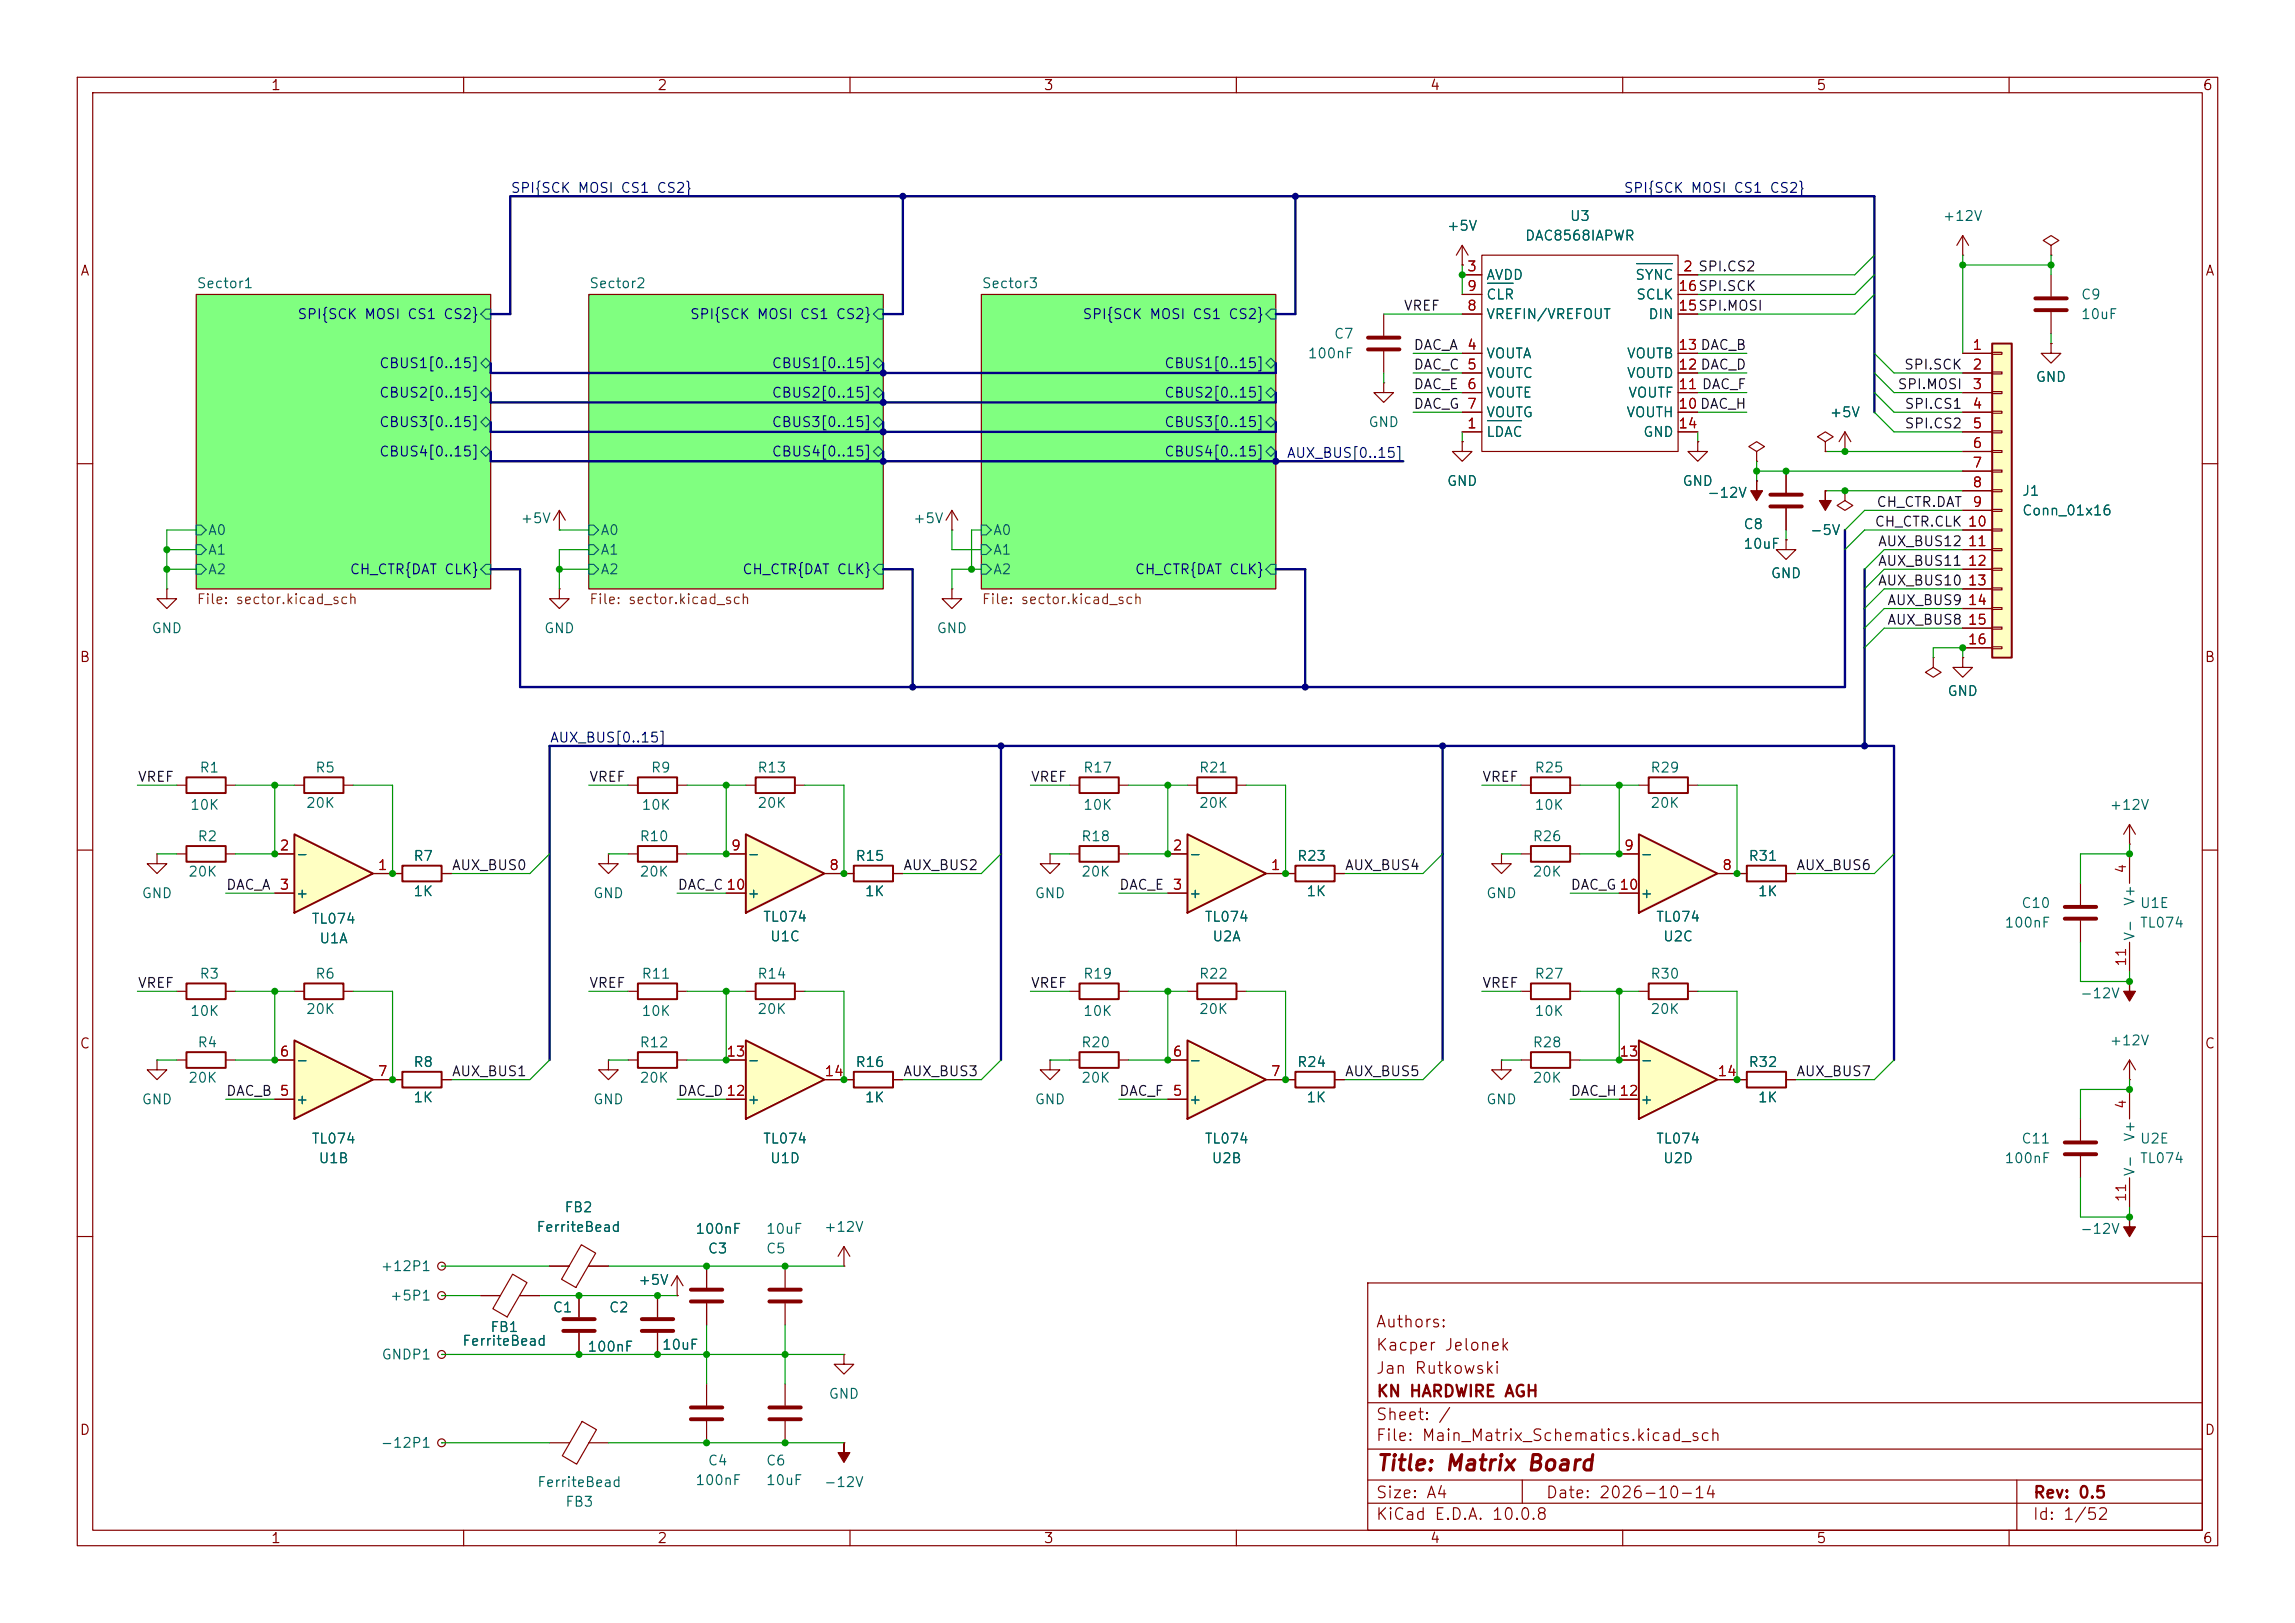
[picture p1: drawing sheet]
<svg xmlns="http://www.w3.org/2000/svg" width="297mm" height="210mm" viewBox="0 0 297 210" stroke-linecap="round" stroke-linejoin="round" font-family="sans-serif">
<defs><g id="words">
<text font-size="2" fill="#840000" x="178" y="190.8">Title: Matrix Board</text>
<g font-size="1.5" fill="#840000">
<text x="178" y="172.1">Authors:</text>
<text x="178" y="178.1">Jan Rutkowski</text>
<text x="178" y="175.1">Kacper Jelonek</text>
<text x="178" y="184.1">Sheet: /</text>
<text x="178" y="181.1">KN HARDWIRE AGH</text>
<text x="178" y="186.8">File: Main_Matrix_Schematics.kicad_sch</text>
<text x="178" y="197">KiCad E.D.A. 10.0.8</text>
<text x="178" y="194.2">Size: A4</text>
<text x="200" y="194.2">Date: 2026-10-14</text>
<text x="263" y="197">Id: 1/52</text>
<text x="263" y="194.2">Rev: 0.5</text>
</g>
<g font-size="1.3" fill="#840000">
<text x="35" y="12">1</text>
<text x="85" y="12">2</text>
<text x="135" y="12">3</text>
<text x="185" y="12">4</text>
<text x="235" y="12">5</text>
<text x="285" y="12">6</text>
<text x="10.3" y="36">A</text>
<text x="285.3" y="36">A</text>
<text x="10.2" y="86">B</text>
<text x="285.2" y="86">B</text>
<text x="10.2" y="136">C</text>
<text x="285.2" y="136">C</text>
<text x="10.2" y="186">D</text>
<text x="285.2" y="186">D</text>
<text x="35" y="200">1</text>
<text x="85" y="200">2</text>
<text x="135" y="200">3</text>
<text x="185" y="200">4</text>
<text x="235" y="200">5</text>
<text x="285" y="200">6</text>
</g>
<g font-size="1.3" fill="#000084">
<text x="66" y="25.3">SPI{SCK MOSI CS1 CS2}</text>
<text x="210" y="25.3">SPI{SCK MOSI CS1 CS2}</text>
<text x="38.4" y="41.6">SPI{SCK MOSI CS1 CS2}</text>
<text x="89.2" y="41.6">SPI{SCK MOSI CS1 CS2}</text>
<text x="140" y="41.6">SPI{SCK MOSI CS1 CS2}</text>
<text x="49" y="48">CBUS1[0..15]</text>
<text x="99.8" y="48">CBUS1[0..15]</text>
<text x="150.6" y="48">CBUS1[0..15]</text>
<text x="49" y="51.8">CBUS2[0..15]</text>
<text x="99.8" y="51.8">CBUS2[0..15]</text>
<text x="150.6" y="51.8">CBUS2[0..15]</text>
<text x="49" y="55.6">CBUS3[0..15]</text>
<text x="49" y="59.4">CBUS4[0..15]</text>
<text x="99.8" y="55.6">CBUS3[0..15]</text>
<text x="99.8" y="59.4">CBUS4[0..15]</text>
<text x="150.6" y="55.6">CBUS3[0..15]</text>
<text x="150.6" y="59.4">CBUS4[0..15]</text>
<text x="166.4" y="59.6">AUX_BUS[0..15]</text>
<text x="45.2" y="74.6">CH_CTR{DAT CLK}</text>
<text x="96" y="74.6">CH_CTR{DAT CLK}</text>
<text x="146.8" y="74.6">CH_CTR{DAT CLK}</text>
<text x="71.1" y="96.4">AUX_BUS[0..15]</text>
</g>
<g font-size="1.3" fill="#006464">
<text x="203.1" y="28.9">U3</text>
<text x="251.3" y="28.9">+12V</text>
<text x="187.2" y="30.2">+5V</text>
<text x="197.3" y="31.4">DAC8568IAPWR</text>
<text x="25.4" y="37.6">Sector1</text>
<text x="76.2" y="37.6">Sector2</text>
<text x="127" y="37.6">Sector3</text>
<text x="192.3" y="36.5">AVDD</text>
<text x="192.3" y="41.6">VREFIN/VREFOUT</text>
<text x="192.3" y="39.1">CLR</text>
<text x="211.5" y="36.5">SYNC</text>
<text x="211.7" y="39.1">SCLK</text>
<text x="213.2" y="41.6">DIN</text>
<text x="269.2" y="39.1">C9</text>
<text x="269.2" y="41.6">10uF</text>
<text x="169.2" y="46.7">100nF</text>
<text x="172.5" y="44.1">C7</text>
<text x="192.3" y="46.7">VOUTA</text>
<text x="210.4" y="46.7">VOUTB</text>
<text x="192.3" y="49.2">VOUTC</text>
<text x="192.3" y="51.8">VOUTE</text>
<text x="210.4" y="49.2">VOUTD</text>
<text x="210.6" y="51.8">VOUTF</text>
<text x="263.4" y="49.7">GND</text>
<text x="177" y="55.6">GND</text>
<text x="192.3" y="56.8">LDAC</text>
<text x="192.3" y="54.3">VOUTG</text>
<text x="210.4" y="54.3">VOUTH</text>
<text x="212.6" y="56.8">GND</text>
<text x="236.7" y="54.3">+5V</text>
<text x="187.2" y="63.2">GND</text>
<text x="217.6" y="63.2">GND</text>
<text x="220.9" y="64.7">-12V</text>
<text x="261.6" y="64.5">J1</text>
<text x="26.8" y="69.5">A0</text>
<text x="67.3" y="68">+5V</text>
<text x="77.6" y="69.5">A0</text>
<text x="118.1" y="68">+5V</text>
<text x="128.4" y="69.5">A0</text>
<text x="225.5" y="68.8">C8</text>
<text x="225.5" y="71.3">10uF</text>
<text x="234.2" y="69.5">-5V</text>
<text x="261.6" y="67">Conn_01x16</text>
<text x="26.8" y="72.1">A1</text>
<text x="26.8" y="74.6">A2</text>
<text x="77.6" y="72.1">A1</text>
<text x="77.6" y="74.6">A2</text>
<text x="128.4" y="72.1">A1</text>
<text x="128.4" y="74.6">A2</text>
<text x="229.1" y="75.1">GND</text>
<text x="19.5" y="82.2">GND</text>
<text x="70.3" y="82.2">GND</text>
<text x="121.1" y="82.2">GND</text>
<text x="251.9" y="90.4">GND</text>
<text x="25.7" y="100.3">R1</text>
<text x="40.7" y="100.3">R5</text>
<text x="84.2" y="100.3">R9</text>
<text x="97.9" y="100.3">R13</text>
<text x="140.1" y="100.3">R17</text>
<text x="155.1" y="100.3">R21</text>
<text x="198.5" y="100.3">R25</text>
<text x="213.5" y="100.3">R29</text>
<text x="24.5" y="105.1">10K</text>
<text x="39.5" y="104.8">20K</text>
<text x="82.9" y="105.1">10K</text>
<text x="97.9" y="104.8">20K</text>
<text x="140.1" y="105.1">10K</text>
<text x="155.1" y="104.8">20K</text>
<text x="198.5" y="105.1">10K</text>
<text x="213.5" y="104.8">20K</text>
<text x="272.9" y="105.1">+12V</text>
<text x="24.3" y="113.7">20K</text>
<text x="25.5" y="109.2">R2</text>
<text x="38.2" y="111.5">-</text>
<text x="53.4" y="111.7">R7</text>
<text x="82.7" y="109.2">R10</text>
<text x="82.7" y="113.7">20K</text>
<text x="96.6" y="111.5">-</text>
<text x="110.6" y="111.7">R15</text>
<text x="139.8" y="109.2">R18</text>
<text x="139.8" y="113.7">20K</text>
<text x="153.8" y="111.5">-</text>
<text x="167.8" y="111.7">R23</text>
<text x="198.3" y="109.2">R26</text>
<text x="198.3" y="113.7">20K</text>
<text x="212.2" y="111.5">-</text>
<text x="226.2" y="111.7">R31</text>
<text x="18.3" y="116.5">GND</text>
<text x="38.2" y="116.5">+</text>
<text x="40.2" y="119.8">TL074</text>
<text x="53.4" y="116.3">1K</text>
<text x="76.7" y="116.5">GND</text>
<text x="96.6" y="116.5">+</text>
<text x="98.7" y="119.6">TL074</text>
<text x="111.8" y="116.3">1K</text>
<text x="133.8" y="116.5">GND</text>
<text x="153.8" y="116.5">+</text>
<text x="155.8" y="119.6">TL074</text>
<text x="169" y="116.3">1K</text>
<text x="192.2" y="116.5">GND</text>
<text x="212.2" y="116.5">+</text>
<text x="214.2" y="119.6">TL074</text>
<text x="227.4" y="116.3">1K</text>
<text x="261.5" y="117.8">C10</text>
<text x="276.6" y="117.3" transform="rotate(-90 276.6 117.3)">V+</text>
<text x="276.8" y="117.8">U1E</text>
<text x="41.2" y="122.4">U1A</text>
<text x="99.6" y="122.1">U1C</text>
<text x="156.8" y="122.1">U2A</text>
<text x="215.1" y="122.1">U2C</text>
<text x="259.3" y="120.3">100nF</text>
<text x="276.6" y="121.8" transform="rotate(-90 276.6 121.8)">V-</text>
<text x="276.8" y="120.3">TL074</text>
<text x="24.5" y="131.8">10K</text>
<text x="25.7" y="126.9">R3</text>
<text x="39.5" y="131.5">20K</text>
<text x="40.7" y="126.9">R6</text>
<text x="82.9" y="126.9">R11</text>
<text x="82.9" y="131.8">10K</text>
<text x="97.9" y="126.9">R14</text>
<text x="97.9" y="131.5">20K</text>
<text x="140.1" y="126.9">R19</text>
<text x="140.1" y="131.8">10K</text>
<text x="155.1" y="126.9">R22</text>
<text x="155.1" y="131.5">20K</text>
<text x="198.5" y="126.9">R27</text>
<text x="198.5" y="131.8">10K</text>
<text x="213.5" y="126.9">R30</text>
<text x="213.5" y="131.5">20K</text>
<text x="269.1" y="129.5">-12V</text>
<text x="25.5" y="135.8">R4</text>
<text x="82.7" y="135.8">R12</text>
<text x="139.8" y="135.8">R20</text>
<text x="198.3" y="135.8">R28</text>
<text x="272.9" y="135.6">+12V</text>
<text x="18.3" y="143.2">GND</text>
<text x="24.3" y="140.4">20K</text>
<text x="38.2" y="143.2">+</text>
<text x="38.2" y="138.1">-</text>
<text x="53.4" y="138.4">R8</text>
<text x="53.4" y="142.9">1K</text>
<text x="76.7" y="143.2">GND</text>
<text x="82.7" y="140.4">20K</text>
<text x="96.6" y="143.2">+</text>
<text x="96.6" y="138.1">-</text>
<text x="110.6" y="138.4">R16</text>
<text x="111.8" y="142.9">1K</text>
<text x="133.8" y="143.2">GND</text>
<text x="139.8" y="140.4">20K</text>
<text x="153.8" y="143.2">+</text>
<text x="153.8" y="138.1">-</text>
<text x="167.8" y="138.4">R24</text>
<text x="169" y="142.9">1K</text>
<text x="192.2" y="143.2">GND</text>
<text x="198.3" y="140.4">20K</text>
<text x="212.2" y="143.2">+</text>
<text x="212.2" y="138.1">-</text>
<text x="226.2" y="138.4">R32</text>
<text x="227.4" y="142.9">1K</text>
<text x="40.2" y="148.3">TL074</text>
<text x="98.7" y="148.3">TL074</text>
<text x="155.8" y="148.3">TL074</text>
<text x="214.2" y="148.3">TL074</text>
<text x="261.5" y="148.3">C11</text>
<text x="276.6" y="147.8" transform="rotate(-90 276.6 147.8)">V+</text>
<text x="276.8" y="148.3">U2E</text>
<text x="41.1" y="150.8">U1B</text>
<text x="99.6" y="150.8">U1D</text>
<text x="156.7" y="150.8">U2B</text>
<text x="215.1" y="150.8">U2D</text>
<text x="259.3" y="150.8">100nF</text>
<text x="276.6" y="152.3" transform="rotate(-90 276.6 152.3)">V-</text>
<text x="276.8" y="150.8">TL074</text>
<text x="69.3" y="159.7">FerriteBead</text>
<text x="73" y="157.2">FB2</text>
<text x="89.9" y="160">100nF</text>
<text x="99" y="160">10uF</text>
<text x="106.6" y="159.7">+12V</text>
<text x="269.1" y="160">-12V</text>
<text x="49.2" y="164.8">+12P1</text>
<text x="82.5" y="166.6">+5V</text>
<text x="91.5" y="162.5">C3</text>
<text x="99" y="162.5">C5</text>
<text x="50.4" y="168.6">+5P1</text>
<text x="63.4" y="172.7">FB1</text>
<text x="71.5" y="170.1">C1</text>
<text x="78.7" y="170.1">C2</text>
<text x="49.3" y="176.2">GNDP1</text>
<text x="59.7" y="174.4">FerriteBead</text>
<text x="75.9" y="175.2">100nF</text>
<text x="85.6" y="175">10uF</text>
<text x="107.2" y="181.3">GND</text>
<text x="49.2" y="187.7">-12P1</text>
<text x="91.5" y="189.9">C4</text>
<text x="99" y="189.9">C6</text>
<text x="69.4" y="192.7">FerriteBead</text>
<text x="73.1" y="195.3">FB3</text>
<text x="89.9" y="192.5">100nF</text>
<text x="99" y="192.5">10uF</text>
<text x="106.6" y="192.7">-12V</text>
</g>
<g font-size="1.3" fill="#a90000">
<text x="189.8" y="35.4">3</text>
<text x="217.7" y="35.4">2 SPI.CS2</text>
<text x="217.7" y="35.4">2</text>
<text x="189.8" y="40.5">8</text>
<text x="189.8" y="38">9</text>
<text x="217.1" y="40.5">15SPI.MOSI</text>
<text x="217.1" y="38">16SPI.SCK</text>
<text x="217.1" y="40.5">15</text>
<text x="217.1" y="38">16</text>
<text x="189.8" y="45.6">4</text>
<text x="217.1" y="45.6">13 DAC_B</text>
<text x="217.1" y="45.6">13</text>
<text x="255.2" y="45.6">1</text>
<text x="189.8" y="50.7">6</text>
<text x="189.8" y="48.1">5</text>
<text x="189.8" y="53.2">7</text>
<text x="217.1" y="53.2">10DAC_H</text>
<text x="217.1" y="50.7">11 DAC_F</text>
<text x="217.1" y="48.1">12 DAC_D</text>
<text x="217.1" y="53.2">10</text>
<text x="217.1" y="50.7">11</text>
<text x="217.1" y="48.1">12</text>
<text x="255.2" y="48.1">2</text>
<text x="255.2" y="50.7">3</text>
<text x="255.2" y="53.2">4</text>
<text x="189.8" y="55.7">1</text>
<text x="217.1" y="55.7">14</text>
<text x="255.2" y="55.7">5</text>
<text x="255.2" y="58.3">6</text>
<text x="255.2" y="60.8">7</text>
<text x="255.2" y="63.4">8</text>
<text x="255.2" y="65.9">9</text>
<text x="254.6" y="71">11</text>
<text x="254.6" y="68.4">10</text>
<text x="254.6" y="73.5">12</text>
<text x="254.6" y="76.1">13</text>
<text x="254.6" y="78.6">14</text>
<text x="254.6" y="81.1">15</text>
<text x="254.6" y="83.7">16</text>
<text x="36.1" y="110.4">2</text>
<text x="48.8" y="112.9">1</text>
<text x="94.5" y="110.4">9</text>
<text x="107.2" y="112.9">8</text>
<text x="151.7" y="110.4">2</text>
<text x="164.4" y="112.9">1</text>
<text x="210.1" y="110.4">9</text>
<text x="222.8" y="112.9">8</text>
<text x="275.5" y="113.1" transform="rotate(-90 275.5 113.1)">4</text>
<text x="36.1" y="115.4">3</text>
<text x="93.9" y="115.4">10</text>
<text x="151.7" y="115.4">3</text>
<text x="209.5" y="115.4">10</text>
<text x="275.5" y="125.2" transform="rotate(-90 275.5 125.2)">11</text>
<text x="36.1" y="137">6</text>
<text x="93.9" y="137">13</text>
<text x="151.7" y="137">6</text>
<text x="209.5" y="137">13</text>
<text x="36.1" y="142.1">5</text>
<text x="48.8" y="139.6">7</text>
<text x="93.9" y="142.1">12</text>
<text x="106.6" y="139.6">14</text>
<text x="151.7" y="142.1">5</text>
<text x="164.4" y="139.6">7</text>
<text x="209.5" y="142.1">12</text>
<text x="222.2" y="139.6">14</text>
<text x="275.5" y="143.6" transform="rotate(-90 275.5 143.6)">4</text>
<text x="275.5" y="155.6" transform="rotate(-90 275.5 155.6)">11</text>
</g>
<g font-size="1.3" fill="#0f0f0f">
<text x="181.6" y="40.5">VREF</text>
<text x="182.9" y="45.6">DAC_A</text>
<text x="182.9" y="48.1">DAC_C 5</text>
<text x="182.9" y="53.2">DAC_G 7</text>
<text x="182.9" y="50.7">DAC_E</text>
<text x="245.5" y="50.7">SPI.MOSI</text>
<text x="246.3" y="48.1">SPI.SCK</text>
<text x="246.4" y="53.2">SPI.CS1</text>
<text x="246.4" y="55.8">SPI.CS2</text>
<text x="242.8" y="65.9">CH_CTR.DAT</text>
<text x="242.5" y="68.5">CH_CTR.CLK 10</text>
<text x="242.9" y="71">AUX_BUS12</text>
<text x="242.9" y="76.1">AUX_BUS10</text>
<text x="242.9" y="73.5">AUX_BUS11</text>
<text x="244.2" y="78.6">AUX_BUS9</text>
<text x="244.2" y="81.2">AUX_BUS8</text>
<text x="17.8" y="101.5">VREF</text>
<text x="76.2" y="101.5">VREF</text>
<text x="133.3" y="101.5">VREF</text>
<text x="191.7" y="101.5">VREF</text>
<text x="58.4" y="112.9">AUX_BUS0</text>
<text x="116.8" y="112.9">AUX_BUS2</text>
<text x="174" y="112.9">AUX_BUS4</text>
<text x="232.4" y="112.9">AUX_BUS6</text>
<text x="29.2" y="115.4">DAC_A</text>
<text x="87.6" y="115.4">DAC_C 10</text>
<text x="144.8" y="115.4">DAC_E</text>
<text x="203.2" y="115.4">DAC_G 10</text>
<text x="17.8" y="128.1">VREF</text>
<text x="76.2" y="128.1">VREF</text>
<text x="133.3" y="128.1">VREF</text>
<text x="191.7" y="128.1">VREF</text>
<text x="29.2" y="142.1">DAC_B 5</text>
<text x="58.4" y="139.6">AUX_BUS1</text>
<text x="87.6" y="142.1">DAC_D 12</text>
<text x="116.8" y="139.6">AUX_BUS3</text>
<text x="144.8" y="142.1">DAC_F</text>
<text x="174" y="139.6">AUX_BUS5</text>
<text x="203.2" y="142.1">DAC_H12</text>
<text x="232.4" y="139.6">AUX_BUS7</text>
</g>
<g font-size="1.3" fill="#725600">
<text x="25.4" y="78.5">File: sector.kicad_sch</text>
<text x="76.2" y="78.5">File: sector.kicad_sch</text>
<text x="127" y="78.5">File: sector.kicad_sch</text>
</g>
</g></defs>
<g fill="none" stroke="#840000" stroke-width=".15">
<path d="M10 10h277v190h-277zM12 12h273v186h-273zM60 10v2M110 10v2M160 10v2M210 10v2M260 10v2M10 60h2M285 60h2M10 110h2M269.2 114.3v2.8M269.2 119.1v2.8"/>
<path d="M285 110h2M20.3 137.2v1.2h1.3l-1.3 1.3-1.3-1.3h1.3M20.3 137.2h.1M22.9 137.2h1.2M29.2 137.2h1.3M153.7 128.3h1.2M160 128.3h1.3M275.6 127h.1M10 160h2M57.1 163.8h.1M57.1 175.3h.1M62.2 167.6h2.6"/>
<path d="M66.3 164.9l1.9 1.1-2.6 4.4-1.8-1.1zM67.3 167.6h2.5M177 166h108v32h-108zM285 160h2M60 198v2M110 198v2M160 198v2M177 194.5h108M177 191.5h108M177 187.5h108M177 181.5h108M197 191.5v3"/>
<path d="M210 198v2M260 198v2M261 191.5v6.5"/>
<circle cx="57.2" cy="175.3" r=".51"/>
<circle cx="57.2" cy="163.8" r=".51"/>
</g>
<g fill="#80ff80" stroke="#80ff80" stroke-width=".13">
<path d="M76.2 38.1h38.1v38.1h-38.1z"/>
<path d="M127 38.1h38.1v38.1h-38.1z"/>
<path d="M25.4 38.1h38.1v38.1h-38.1z"/>
</g>
<path d="M25.4 38.1h38.1v38.1h-38.1zM76.2 38.1h38.1v38.1h-38.1zM127 38.1h38.1v38.1h-38.1z" fill="none" stroke="#800000" stroke-width=".15"/>
<g fill="none" stroke="#006464" stroke-width=".15">
<path d="M62.2 47l.7-.6 .6 .6-.6 .6zM62.2 50.8l.7-.6 .6 .6-.6 .6zM62.2 58.4l.7-.6 .6 .6-.6 .7zM62.2 40.6l.7-.6h.6v1.3h-.6zM62.9 54l.6 .6-.6 .6-.7-.6zM113 47l.7-.6 .6 .6-.6 .6zM113 50.8l.7-.6 .6 .6-.6 .6zM113 58.4l.7-.6 .6 .6-.6 .7zM113.7 54l.6 .6-.6 .6-.7-.6zM113.7 40h.6v1.3h-.6l-.7-.7zM163.8 47l.7-.6 .6 .6-.6 .6zM163.8 50.8l.7-.6 .6 .6-.6 .6z"/>
<path d="M163.8 58.4l.7-.6 .6 .6-.6 .7zM164.5 54l.6 .6-.6 .6-.7-.6zM164.5 40h.6v1.3h-.6l-.7-.7zM25.4 67.9h.6l.7 .7-.7 .6h-.6zM25.4 70.5h.6l.7 .6-.7 .7h-.6zM25.4 73h.6l.7 .7-.7 .6h-.6zM62.2 73.7l.7-.7h.6v1.3h-.6zM76.2 67.9h.6l.7 .7-.7 .6h-.6zM76.2 70.5h.6l.7 .6-.7 .7h-.6zM76.2 73h.6l.7 .7-.7 .6h-.6zM113.7 73h.6v1.3h-.6l-.7-.6zM127 67.9h.6l.7 .7-.7 .6h-.6z"/>
<path d="M127 70.5h.6l.7 .6-.7 .7h-.6zM127 73h.6l.7 .7-.7 .6h-.6zM164.5 73h.6v1.3h-.6l-.7-.6z"/>
</g>
<path d="M267.2 117.3h4.1M267.2 118.9h4.1" fill="none" stroke="#840000" stroke-width=".51"/>
<path d="M275.6 127v1.3h.8l-.8 1.2-.8-1.2h.8z" fill="#840000" stroke="#840000" stroke-width=".15"/>
<path d="M24.1 136.1h5.1v2.1h-5.1zM154.9 127.3h5.1v2h-5.1z" fill="none" stroke="#840000" stroke-width=".25"/>
<path d="M38.1 134.6l10.2 5.1-10.2 5.1z" fill="#ffffc2"/>
<path d="M39.4 100.6h5v2h-5zM38.1 134.6l10.2 5.1-10.2 5.1zM52.1 138.7h5v2h-5zM139.7 127.3h5.1v2h-5.1zM139.7 136.1h5.1v2.1h-5.1z" fill="none" stroke="#840000" stroke-width=".25"/>
<g fill="none" stroke="#840000" stroke-width=".15">
<path d="M72.4 68.6h.1M72.4 66l-.8 1.3M72.4 66l.8 1.3M72.4 66v2.6M123.2 76.2v1.3h1.3l-1.3 1.2-1.3-1.2h1.3M123.2 76.2h.1M123.2 68.6h.1M123.2 66l-.8 1.3M123.2 66l.8 1.3M123.2 66v2.6M38.1 101.6h1.3M44.4 101.6h1.3"/>
<path d="M135.9 110.5v1.3h1.3l-1.3 1.2-1.3-1.2h1.3M135.9 110.5h.1M35.6 137.2h2.5M48.3 139.7h3.8M57.1 139.7h1.3M138.4 137.2h1.3M138.4 128.3h1.3M144.8 137.2h1.2M144.8 128.3h1.2M35.6 142.2h2.5M91.4 163.8v2.8M91.4 168.7v2.8"/>
</g>
<path d="M89.4 168.4h4.1M89.4 166.9h4.1" fill="none" stroke="#840000" stroke-width=".51"/>
<path d="M38.1 108l10.2 5-10.2 5.1z" fill="#ffffc2"/>
<path d="M24.1 100.6h5.1v2h-5.1zM24.1 109.5h5.1v2h-5.1zM38.1 108l10.2 5-10.2 5.1zM52.1 112h5v2h-5zM154.9 100.6h5.1v2h-5.1zM167.6 112h5.1v2h-5.1zM198.1 109.5h5.1v2h-5.1zM24.1 127.3h5.1v2h-5.1zM39.4 127.3h5v2h-5z" fill="none" stroke="#840000" stroke-width=".25"/>
<g fill="none" stroke="#840000" stroke-width=".15">
<path d="M21.6 76.2v1.3h1.3l-1.3 1.2-1.3-1.2h1.3M21.6 76.2h.1M250.2 85.1v1.3l-1 .6 1 .6 1-.6-1-.6M250.2 85.1h.1M254 85.1v1.3h1.3l-1.3 1.2-1.3-1.2h1.3M254 85.1h.1M20.3 110.5v1.3h1.3l-1.3 1.2-1.3-1.2h1.3M20.3 110.5h.1M22.9 110.5h1.2M22.9 101.6h1.2M29.2 110.5h1.3M29.2 101.6h1.3"/>
<path d="M35.6 110.5h2.5M35.6 115.6h2.5M48.3 113h3.8M57.1 113h1.3M153.7 101.6h1.2M160 101.6h1.3M166.4 113h1.2M172.7 113h1.3M196.8 110.5h1.3M203.2 110.5h1.3M22.9 128.3h1.2M29.2 128.3h1.3"/>
<path d="M38.1 128.3h1.3M44.4 128.3h1.3M269.2 144.8v2.8M269.2 149.6v2.8M275.6 157.5h.1M57.1 167.6h.1M57.1 186.7h.1"/>
<circle cx="57.2" cy="167.6" r=".51"/>
<circle cx="57.2" cy="186.7" r=".51"/>
</g>
<path d="M275.6 157.5v1.3h.8l-.8 1.2-.8-1.2h.8z" fill="#840000" stroke="#840000" stroke-width=".15"/>
<path d="M267.2 147.8h4.1M267.2 149.4h4.1" fill="none" stroke="#840000" stroke-width=".51"/>
<path d="M153.7 134.6l10.1 5.1-10.1 5.1z" fill="#ffffc2"/>
<path d="M198.1 100.6h5.1v2h-5.1zM226.1 112h5v2h-5zM153.7 134.6l10.1 5.1-10.1 5.1zM167.6 138.7h5.1v2h-5.1zM198.1 127.3h5.1v2h-5.1zM198.1 136.1h5.1v2.1h-5.1z" fill="none" stroke="#840000" stroke-width=".25"/>
<g fill="none" stroke="#840000" stroke-width=".15">
<path d="M194.3 110.5v1.3h1.3l-1.3 1.2-1.3-1.2h1.3M194.3 110.5h.1M196.8 101.6h1.3M203.2 101.6h1.3M224.8 113h1.3M231.1 113h1.3M151.1 137.2h2.6M163.8 139.7h3.8M172.7 139.7h1.3M194.3 137.2v1.2h1.3l-1.3 1.3-1.3-1.3h1.3M194.3 137.2h.1M196.8 137.2h1.3"/>
<path d="M196.8 128.3h1.3M203.2 137.2h1.3M203.2 128.3h1.3M151.1 142.2h2.6"/>
</g>
<path d="M212.1 108l10.1 5-10.1 5.1z" fill="#ffffc2"/>
<path d="M139.7 109.5h5.1v2h-5.1zM212.1 108l10.1 5-10.1 5.1zM213.4 100.6h5v2h-5zM213.4 127.3h5v2h-5z" fill="none" stroke="#840000" stroke-width=".25"/>
<path d="M138.4 110.5h1.3M144.8 110.5h1.2M209.5 110.5h2.6M209.5 115.6h2.6M212.1 101.6h1.3M218.4 101.6h1.3M222.2 113h2.6M135.9 137.2v1.2h1.3l-1.3 1.3-1.3-1.3h1.3M135.9 137.2h.1M212.1 128.3h1.3M218.4 128.3h1.3" fill="none" stroke="#840000" stroke-width=".15"/>
<path d="M212.1 134.6l10.1 5.1-10.1 5.1z" fill="#ffffc2"/>
<path d="M139.7 100.6h5.1v2h-5.1zM82.5 136.1h5.1v2.1h-5.1zM212.1 134.6l10.1 5.1-10.1 5.1zM226.1 138.7h5v2h-5z" fill="none" stroke="#840000" stroke-width=".25"/>
<g fill="none" stroke="#840000" stroke-width=".15">
<path d="M189.2 34.3h.1M189.2 35.6h2.6M189.2 38.1h2.6M189.2 31.8l-.7 1.2M189.2 31.8l.8 1.2M189.2 31.8v2.5M191.8 33h25.4v25.4h-25.4zM217.2 35.6h2.5M217.2 38.1h2.5M179.1 49.5v1.3h1.2l-1.2 1.3-1.3-1.3h1.3M179.1 49.5h.1M179.1 40.6v2.8"/>
<path d="M179.1 45.5v2.8M189.2 57.2v1.2h1.3l-1.3 1.3-1.2-1.3h1.2M189.2 57.2h.1M189.2 55.9h2.6M189.2 45.7h2.6M189.2 48.3h2.6M189.2 50.8h2.6M189.2 53.3h2.6M189.2 40.6h2.6M217.2 55.9h2.5M217.2 45.7h2.5M217.2 48.3h2.5"/>
<path d="M217.2 50.8h2.5M217.2 53.3h2.5M217.2 40.6h2.5M219.7 57.2v1.2h1.3l-1.3 1.3-1.3-1.3h1.3M219.7 57.2h.1M227.3 58.4l1-.6-1-.6-1 .6 1 .6v1.3M227.3 59.7h.1M236.2 57.2l1-.7-1-.6-1 .6 1 .7v1.2M236.2 58.4h.1M238.8 58.4h.1M238.8 55.9l-.8 1.3M238.8 55.9l.7 1.3"/>
<path d="M238.8 55.9v2.5M72.4 76.2v1.3h1.3l-1.3 1.2-1.3-1.2h1.3M72.4 76.2h.1M227.3 62.2h.1M231.1 69.9v1.2h1.3l-1.3 1.3-1.2-1.3h1.2M231.1 69.9h.1M231.1 61v2.8M231.1 65.8v2.8M236.2 63.5h.1M238.8 63.5v1.3l1 .6-1 .6-1.1-.6 1.1-.6M238.8 63.5h.1M138.4 101.6h1.3"/>
<path d="M144.8 101.6h1.2M81.3 137.2h1.2M87.6 137.2h1.3M209.5 137.2h2.6M222.2 139.7h3.9M231.1 139.7h1.3M209.5 142.2h2.6"/>
</g>
<path d="M177 43.7h4.1M177 45.2h4.1M229.1 64h4.1M229.1 65.5h4.1" fill="none" stroke="#840000" stroke-width=".51"/>
<g fill="#840000" stroke="#840000" stroke-width=".15">
<path d="M227.3 62.2v1.3h.8l-.8 1.3-.7-1.3h.7z"/>
<path d="M236.2 63.5v1.3h.8l-.8 1.2-.7-1.2h.7z"/>
</g>
<path d="M192.5 36.7h3.3M211.8 34.1h4.6M192.5 54.4h4.4" fill="none" stroke="#006464" stroke-width=".15"/>
<path d="M153.7 108l10.1 5-10.1 5.1z" fill="#ffffc2"/>
<path d="M82.5 100.6h5.1v2h-5.1zM97.8 100.6h5.1v2h-5.1zM110.5 112h5.1v2h-5.1zM153.7 108l10.1 5-10.1 5.1zM97.8 127.3h5.1v2h-5.1z" fill="none" stroke="#840000" stroke-width=".25"/>
<g fill="none" stroke="#840000" stroke-width=".15">
<path d="M254 33h.1M254 30.5l-.8 1.3M254 30.5l.8 1.3M254 30.5v2.5M81.3 101.6h1.2M87.6 101.6h1.3M96.5 101.6h1.3M102.9 101.6h1.2M109.2 113h1.3M115.6 113h1.2M151.1 110.5h2.6M151.1 115.6h2.6"/>
<path d="M163.8 113h2.6M96.5 128.3h1.3M102.9 128.3h1.2M275.6 139.7h.1M275.6 137.2l-.8 1.2M275.6 137.2l.8 1.2M275.6 137.2v2.5M109.2 175.3v1.2h1.3l-1.3 1.3-1.3-1.3h1.3M109.2 175.3h.1"/>
</g>
<path d="M257.8 44.5h2.5v40.6h-2.5z" fill="#ffffc2"/>
<path d="M257.8 44.5h2.5v40.6h-2.5zM82.5 109.5h5.1v2h-5.1zM82.5 127.3h5.1v2h-5.1z" fill="none" stroke="#840000" stroke-width=".25"/>
<g fill="none" stroke="#840000" stroke-width=".15">
<path d="M265.4 31.8l1-.7-1-.6-1 .6 1 .7v1.2M265.4 33h.1M254 45.7h3.8M254 48.3h3.8M254 50.8h3.8M254 53.3h3.8M254 55.9h3.8M254 58.4h3.8M257.8 45.6h1.3v.2h-1.3zM257.8 48.1h1.3v.3h-1.3zM257.8 50.7h1.3v.2h-1.3zM257.8 53.2h1.3v.3h-1.3z"/>
<path d="M257.8 55.8h1.3v.2h-1.3zM257.8 58.3h1.3v.2h-1.3zM265.4 44.5v1.2h1.3l-1.3 1.3-1.2-1.3h1.2M265.4 44.5h.1M254 61h3.8M254 63.5h3.8M254 66h3.8M254 68.6h3.8M254 71.1h3.8M254 73.7h3.8M254 76.2h3.8M254 78.7h3.8"/>
<path d="M257.8 60.8h1.3v.3h-1.3zM257.8 63.4h1.3v.2h-1.3zM257.8 65.9h1.3v.3h-1.3zM257.8 68.5h1.3v.2h-1.3zM257.8 71h1.3v.2h-1.3zM257.8 73.5h1.3v.3h-1.3zM257.8 76.1h1.3v.2h-1.3zM257.8 78.6h1.3v.3h-1.3zM254 81.3h3.8M254 83.8h3.8M257.8 81.2h1.3v.2h-1.3zM257.8 83.7h1.3v.2h-1.3z"/>
<path d="M78.7 110.5v1.3h1.3l-1.3 1.2-1.2-1.2h1.2M78.7 110.5h.1M81.3 110.5h1.2M87.6 110.5h1.3M275.6 109.2h.1M275.6 106.7v2.5M275.6 110.5v3.8M275.6 106.7l-.8 1.3M275.6 106.7l.8 1.3M78.7 137.2v1.2h1.3l-1.3 1.3-1.2-1.3h1.2M78.7 137.2h.1M81.3 128.3h1.2"/>
<path d="M87.6 128.3h1.3M275.6 121.9v3.8M85.1 167.6v2.8M85.1 172.5v2.8M101.6 179.1v2.8M109.2 163.8h.1M109.2 161.3l-.7 1.3M109.2 161.3l.8 1.3M109.2 161.3v2.5M71.1 186.7h2.6M75.3 183.9l1.9 1.1-2.6 4.5-1.8-1.1zM76.2 186.7h2.5"/>
<path d="M101.6 183.9v2.8M109.2 186.7h.1"/>
</g>
<path d="M109.2 186.7v1.3h.8l-.8 1.2-.7-1.2h.7z" fill="#840000" stroke="#840000" stroke-width=".15"/>
<path d="M83.1 170.7h4M83.1 172.2h4M99.6 183.6h4M99.6 182.1h4" fill="none" stroke="#840000" stroke-width=".51"/>
<path d="M96.5 134.6l10.2 5.1-10.2 5.1z" fill="#ffffc2"/>
<path d="M96.5 134.6l10.2 5.1-10.2 5.1z" fill="none" stroke="#840000" stroke-width=".25"/>
<path d="M265.4 35.6v2.8M265.4 40.4v2.8M94 137.2h2.5M106.7 139.7h2.5M94 142.2h2.5M101.6 163.8v2.8M101.6 168.7v2.8" fill="none" stroke="#840000" stroke-width=".15"/>
<path d="M263.4 38.6h4.1M263.4 40.1h4.1M99.6 166.9h4M99.6 168.4h4" fill="none" stroke="#840000" stroke-width=".51"/>
<path d="M96.5 108l10.2 5-10.2 5.1z" fill="#ffffc2"/>
<path d="M96.5 108l10.2 5-10.2 5.1zM110.5 138.7h5.1v2h-5.1z" fill="none" stroke="#840000" stroke-width=".25"/>
<g fill="none" stroke="#840000" stroke-width=".15">
<path d="M189.2 34.3h.1M189.2 35.6h2.6M189.2 38.1h2.6M217.2 35.6h2.5M217.2 38.1h2.5M189.2 57.2h.1M189.2 45.7h2.6M189.2 48.3h2.6M189.2 50.8h2.6M189.2 53.3h2.6M189.2 55.9h2.6M189.2 40.6h2.6"/>
<path d="M217.2 45.7h2.5M217.2 48.3h2.5M217.2 50.8h2.5M217.2 53.3h2.5M217.2 55.9h2.5M217.2 40.6h2.5M219.7 57.2h.1M236.2 58.4h.1M238.8 58.4h.1M254 45.7h3.8M254 48.3h3.8M254 50.8h3.8"/>
<path d="M254 53.3h3.8M254 55.9h3.8M254 58.4h3.8M265.4 44.5h.1M227.3 62.2h.1M231.1 69.9h.1M231.1 61v2.8M231.1 65.8v2.8M236.2 63.5h.1M238.8 63.5h.1M254 61h3.8M254 63.5h3.8"/>
<path d="M254 66h3.8M254 68.6h3.8M254 71.1h3.8M254 73.7h3.8M254 76.2h3.8M254 78.7h3.8M254 85.1h.1M254 81.3h3.8M254 83.8h3.8M35.6 110.5h2.5M35.6 115.6h2.5M48.3 113h3.8"/>
<path d="M57.1 113h1.3M94 110.5h2.5M94 115.6h2.5M106.7 113h3.8M115.6 113h1.2M151.1 110.5h2.6M151.1 115.6h2.6M163.8 113h3.8M172.7 113h1.3M209.5 110.5h2.6M209.5 115.6h2.6M222.2 113h3.9"/>
<path d="M231.1 113h1.3M35.6 137.2h2.5M48.3 139.7h3.8M57.1 139.7h1.3M94 137.2h2.5M106.7 139.7h3.8M115.6 139.7h1.2M151.1 137.2h2.6M163.8 139.7h3.8M172.7 139.7h1.3M209.5 137.2h2.6M222.2 139.7h3.9"/>
<path d="M231.1 139.7h1.3M35.6 142.2h2.5M94 142.2h2.5M151.1 142.2h2.6M209.5 142.2h2.6M275.6 141v3.8M275.6 152.4v3.8M62.2 167.6h2.6M67.3 167.6h2.5M71.1 163.8h2.6M74.9 167.6v2.8M74.9 172.5v2.8"/>
<path d="M75.2 161.1l1.9 1.1-2.6 4.4-1.8-1.1zM76.1 163.8h2.6M85.1 167.6v2.8M85.1 172.5v2.8M87.6 167.6h.1M87.6 165.1l-.7 1.3M87.6 165.1l.8 1.3M87.6 165.1v2.5M91.4 163.8v2.8M91.4 168.7v2.8M91.4 179.1v2.8M91.4 183.9v2.8"/>
</g>
<path d="M72.9 172.2h4.1M72.9 170.7h4.1M89.4 182.1h4.1M89.4 183.6h4.1" fill="none" stroke="#840000" stroke-width=".51"/>
<g fill="none" stroke="#000084" stroke-width=".3">
<path d="M116.8 25.4v15.2h-2.5M167.6 25.4v15.2h-2.5M63.5 47v1.3h101.6v-1.3M63.5 50.8v1.3h101.6v-1.3M63.5 54.6v1.3h101.6v-1.3M63.5 58.4v1.3h118.1M63.5 40.6h2.5v-15.2h176.6v27.9M114.3 47v1.3M114.3 50.8v1.3M114.3 54.6v1.3M114.3 58.4v1.3M165.1 58.4v1.3"/>
<path d="M114.3 73.7h3.8v15.2M165.1 73.7h3.8v15.2M238.8 68.6v20.3h-171.5v-15.2h-3.8M241.3 73.7v22.8M129.5 96.5v40.7M186.7 96.5v40.7M71.1 137.2v-40.7h174v40.7"/>
</g>
<g fill="none" stroke="#009600" stroke-width=".15">
<path d="M189.2 34.3v3.8M242.6 38.1l-2.6 2.5h-20.3M242.6 35.6l-2.6 2.5h-20.3M242.6 33l-2.6 2.6h-20.3M254 33v12.7M254 34.3h11.4M265.4 33v2.6M179.1 40.6h10.1M179.1 48.3v1.2M182.9 45.7h6.3M182.9 48.3h6.3M182.9 53.3h6.3"/>
<path d="M182.9 50.8h6.3M189.2 55.9v1.3M219.7 45.7h6.4M219.7 48.3h6.4M219.7 53.3h6.4M219.7 50.8h6.4M219.7 55.9v1.3M227.3 59.7v2.5M236.2 58.4h17.8M242.6 45.7l2.5 2.6h8.9M242.6 50.8l2.5 2.5h8.9M242.6 48.3l2.5 2.5h8.9"/>
<path d="M242.6 53.3l2.5 2.6h8.9M265.4 43.2v1.3M21.6 71.1h3.8M21.6 73.7h3.8M25.4 68.6h-3.8v7.6M72.4 73.7h3.8M72.4 68.6h3.8M76.2 71.1h-3.8v5.1M123.2 68.6v2.5h3.8M127 73.7h-3.8v2.5M127 68.6h-1.3v5.1M227.3 61h26.7"/>
<path d="M231.1 68.6v1.3M236.2 63.5h17.8M254 71.1h-10.2l-2.5 2.6M254 73.7h-10.2l-2.5 2.5M254 68.6h-12.7l-2.5 2.5M254 78.7h-10.2l-2.5 2.6M254 66h-12.7l-2.5 2.6M254 76.2h-10.2l-2.5 2.5M250.2 85.1v-1.3h3.8v1.3M254 81.3h-10.2l-2.5 2.5M17.8 101.6h5.1M20.3 110.5h2.6"/>
<path d="M29.2 115.6h6.4M30.5 101.6h7.6M35.6 101.6v8.9h-5.1M45.7 101.6h5.1v11.4M71.1 110.5l-2.5 2.5h-10.2M76.2 101.6h5.1M78.7 110.5h2.6M87.6 115.6h6.4M88.9 101.6h7.6M94 101.6v8.9h-5.1M104.1 101.6h5.1v11.4M129.5 110.5l-2.5 2.5h-10.2"/>
<path d="M133.3 101.6h5.1M135.9 110.5h2.5M144.8 115.6h6.3M146 101.6h7.7M151.1 101.6v8.9h-5.1M161.3 101.6h5.1v11.4M186.7 110.5l-2.6 2.5h-10.1M191.8 101.6h5M194.3 110.5h2.5M203.2 115.6h6.3M204.5 101.6h7.6M209.5 101.6v8.9h-5"/>
<path d="M219.7 101.6h5.1v11.4M245.1 110.5l-2.5 2.5h-10.2M275.6 109.2v1.3h-6.4v3.8M17.8 128.3h5.1M20.3 137.2h2.6M30.5 128.3h7.6M35.6 128.3v8.9h-5.1M45.7 128.3h5.1v11.4M71.1 137.2l-2.5 2.5h-10.2M76.2 128.3h5.1M78.7 137.2h2.6M88.9 128.3h7.6"/>
<path d="M94 128.3v8.9h-5.1M104.1 128.3h5.1v11.4M129.5 137.2l-2.5 2.5h-10.2M133.3 128.3h5.1M135.9 137.2h2.5M146 128.3h7.7M151.1 128.3v8.9h-5.1M161.3 128.3h5.1v11.4M186.7 137.2l-2.6 2.5h-10.1M191.8 128.3h5M194.3 137.2h2.5M204.5 128.3h7.6"/>
<path d="M209.5 128.3v8.9h-5M219.7 128.3h5.1v11.4M245.1 137.2l-2.5 2.5h-10.2M269.2 121.9v5.1h6.4v-1.3M275.6 139.7v1.3h-6.4v3.8M29.2 142.2h6.4M87.6 142.2h6.4M144.8 142.2h6.3M203.2 142.2h6.3M269.2 152.4v5.1h6.4v-1.3M57.1 167.6h5.1M57.1 163.8h14"/>
<path d="M57.1 175.3h52.1M69.8 167.6h17.8M78.7 163.8h30.5M91.4 171.5v7.6M101.6 171.5v7.6M57.1 186.7h14M78.7 186.7h30.5"/>
</g>
<path d="M192.5 36.7h3.3M211.8 34.1h4.6M192.5 54.4h4.4" fill="none" stroke="#006464" stroke-width=".15"/>
<g fill="#009600">
<circle cx="254" cy="83.8" r=".46"/>
<circle cx="209.5" cy="101.6" r=".46"/>
</g>
<circle cx="241.3" cy="96.5" r=".46" fill="#000084"/>
<g fill="#009600">
<circle cx="224.8" cy="113" r=".46"/>
<circle cx="209.5" cy="128.3" r=".46"/>
<circle cx="209.5" cy="137.2" r=".46"/>
<circle cx="224.8" cy="139.7" r=".46"/>
<circle cx="275.6" cy="110.5" r=".46"/>
<circle cx="275.6" cy="157.5" r=".46"/>
<circle cx="275.6" cy="127" r=".46"/>
<circle cx="275.6" cy="141" r=".46"/>
<circle cx="254" cy="34.3" r=".46"/>
<circle cx="238.8" cy="58.4" r=".46"/>
<circle cx="265.4" cy="34.3" r=".46"/>
<circle cx="209.5" cy="110.5" r=".46"/>
</g>
<g fill="#000084">
<circle cx="168.9" cy="88.9" r=".46"/>
<circle cx="186.7" cy="96.5" r=".46"/>
<circle cx="165.1" cy="59.7" r=".46"/>
<circle cx="167.6" cy="25.4" r=".46"/>
</g>
<g fill="#009600">
<circle cx="189.2" cy="35.6" r=".46"/>
<circle cx="231.1" cy="61" r=".46"/>
<circle cx="227.3" cy="61" r=".46"/>
<circle cx="238.8" cy="63.5" r=".46"/>
<circle cx="151.1" cy="128.3" r=".46"/>
<circle cx="166.4" cy="139.7" r=".46"/>
<circle cx="151.1" cy="137.2" r=".46"/>
<circle cx="151.1" cy="110.5" r=".46"/>
<circle cx="166.4" cy="113" r=".46"/>
<circle cx="125.7" cy="73.7" r=".46"/>
</g>
<g fill="#000084">
<circle cx="118.1" cy="88.9" r=".46"/>
<circle cx="114.3" cy="52.1" r=".46"/>
<circle cx="116.8" cy="25.4" r=".46"/>
<circle cx="114.3" cy="55.9" r=".46"/>
<circle cx="114.3" cy="48.3" r=".46"/>
</g>
<circle cx="109.2" cy="113" r=".46" fill="#009600"/>
<g fill="#000084">
<circle cx="129.5" cy="96.5" r=".46"/>
<circle cx="114.3" cy="59.7" r=".46"/>
</g>
<g fill="#009600">
<circle cx="151.1" cy="101.6" r=".46"/>
<circle cx="72.4" cy="73.7" r=".46"/>
<circle cx="94" cy="101.6" r=".46"/>
<circle cx="94" cy="110.5" r=".46"/>
<circle cx="74.9" cy="175.3" r=".46"/>
<circle cx="74.9" cy="167.6" r=".46"/>
<circle cx="50.8" cy="139.7" r=".46"/>
<circle cx="35.6" cy="137.2" r=".46"/>
<circle cx="21.6" cy="73.7" r=".46"/>
<circle cx="35.6" cy="101.6" r=".46"/>
<circle cx="21.6" cy="71.1" r=".46"/>
<circle cx="35.6" cy="110.5" r=".46"/>
<circle cx="50.8" cy="113" r=".46"/>
<circle cx="35.6" cy="128.3" r=".46"/>
<circle cx="91.4" cy="163.8" r=".46"/>
<circle cx="101.6" cy="175.3" r=".46"/>
<circle cx="91.4" cy="186.7" r=".46"/>
<circle cx="91.4" cy="175.3" r=".46"/>
<circle cx="85.1" cy="175.3" r=".46"/>
<circle cx="101.6" cy="186.7" r=".46"/>
<circle cx="85.1" cy="167.6" r=".46"/>
<circle cx="101.6" cy="163.8" r=".46"/>
<circle cx="94" cy="137.2" r=".46"/>
<circle cx="94" cy="128.3" r=".46"/>
<circle cx="109.2" cy="139.7" r=".46"/>
</g>
<use href="#words"/>
</svg>
